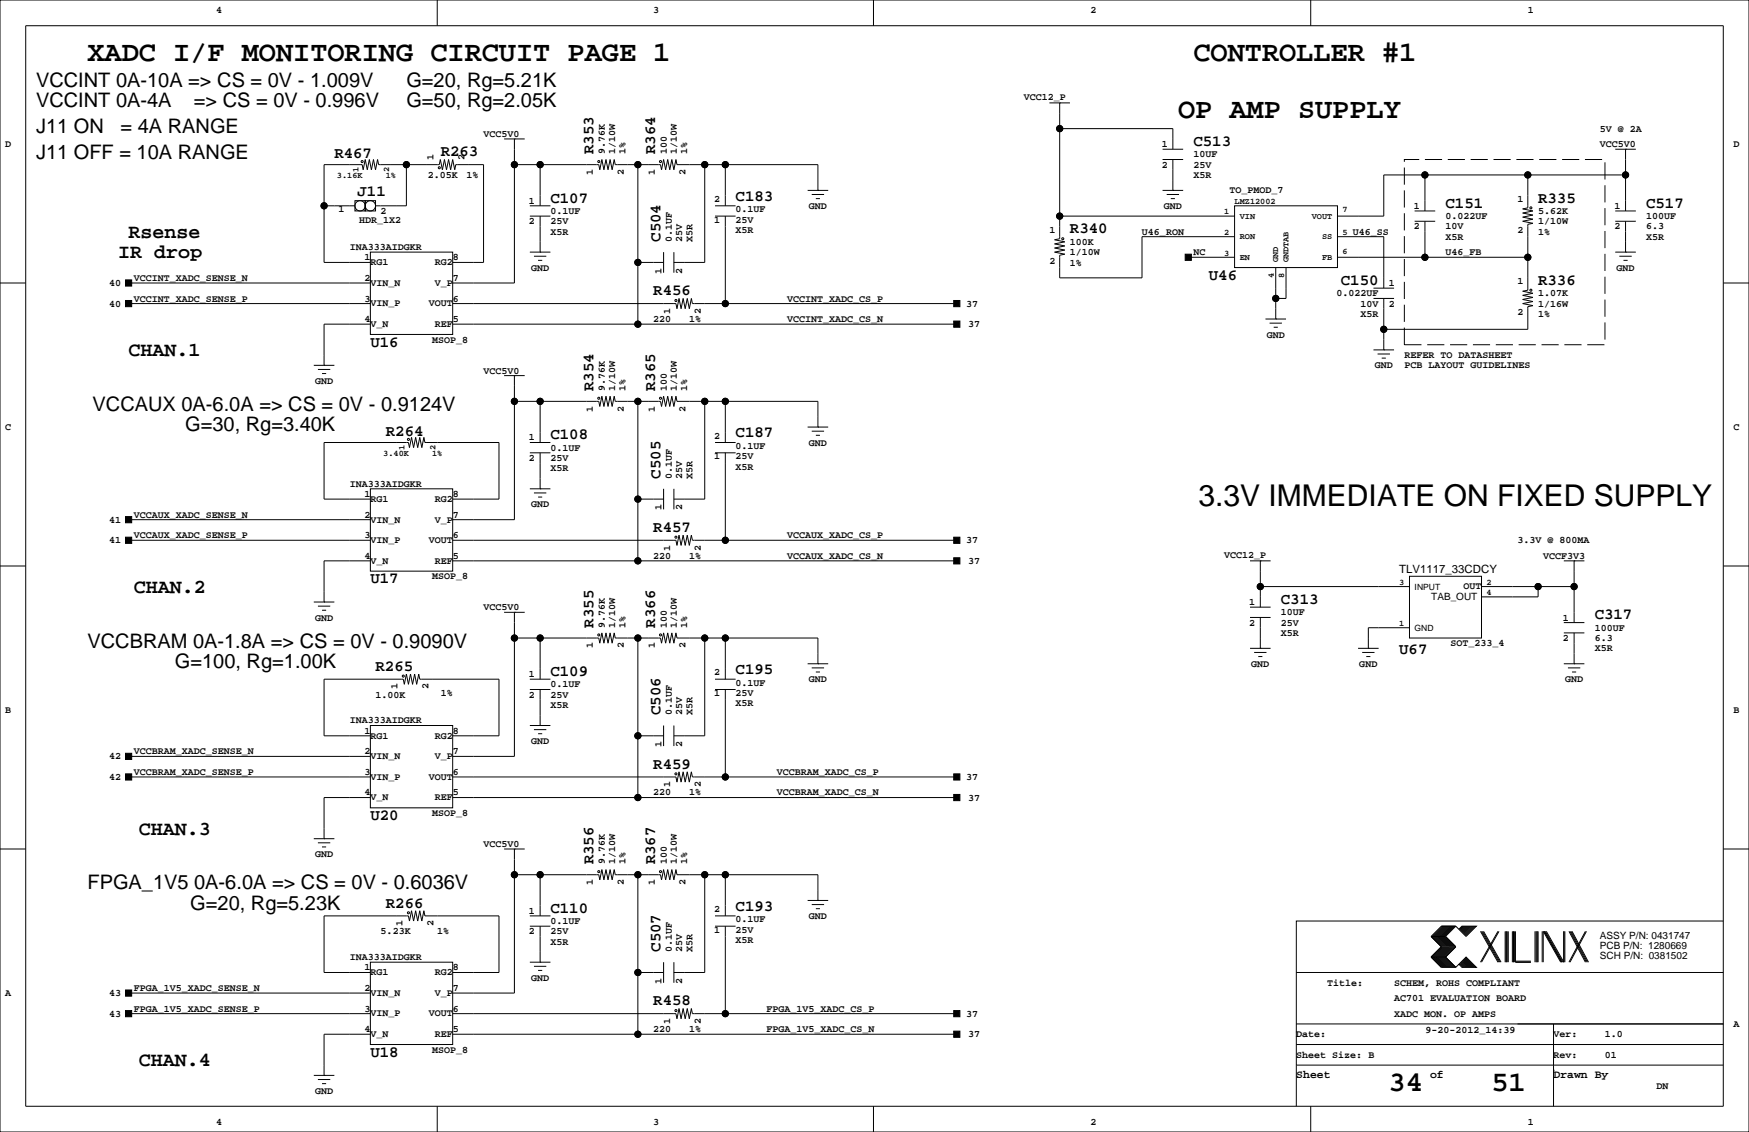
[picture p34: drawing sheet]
<svg xmlns="http://www.w3.org/2000/svg" width="432mm" height="279mm" viewBox="0 0 432 279" stroke-linecap="round" stroke-linejoin="round" font-family="sans-serif">
<defs><g id="words">
<text font-size="7.4" x="295.9" y="124.8">3.3V IMMEDIATE ON FIXED SUPPLY</text>
<g font-size="7.1">
<text x="21.6" y="15.1">XADC I/F MONITORING CIRCUIT PAGE 1</text>
<text x="294.6" y="15.1">CONTROLLER #1</text>
<text x="290.8" y="29">OP AMP SUPPLY</text>
<text x="342.8" y="269.3">34</text>
<text x="368.2" y="269.3">51</text>
</g>
<g font-size="4.9">
<text x="8.9" y="21.4">VCCINT 0A-10A =&gt; CS = 0V - 1.009V</text>
<text x="100.3" y="21.4">G=20, Rg=5.21K</text>
<text x="8.9" y="26.5">VCCINT 0A-4A</text>
<text x="47.9" y="26.5">=&gt; CS = 0V - 0.996V</text>
<text x="100.3" y="26.5">G=50, Rg=2.05K</text>
<text x="8.9" y="32.8">J11 ON</text>
<text x="29.8" y="32.8">= 4A RANGE</text>
<text x="8.9" y="39.2">J11 OFF = 10A RANGE</text>
<text x="31.7" y="58.7">Rsense</text>
<text x="29.2" y="63.8">IR drop</text>
<text x="31.7" y="87.9">CHAN.1</text>
<text x="22.9" y="101.4">VCCAUX 0A-6.0A =&gt; CS = 0V - 0.9124V</text>
<text x="45.7" y="106.5">G=30, Rg=3.40K</text>
<text x="33" y="146.3">CHAN.2</text>
<text x="21.6" y="159.8">VCCBRAM 0A-1.8A =&gt; CS = 0V - 0.9090V</text>
<text x="43.2" y="164.9">G=100, Rg=1.00K</text>
<text x="34.3" y="206">CHAN.3</text>
<text x="21.6" y="219.5">FPGA_1V5 0A-6.0A =&gt; CS = 0V - 0.6036V</text>
<text x="47" y="224.6">G=20, Rg=5.23K</text>
<text x="34.3" y="263.2">CHAN.4</text>
</g>
<g font-size="3.9">
<text x="82.5" y="38.9">R467</text>
<text x="108.8" y="38.6">R263</text>
<text x="146.5" y="38.1" transform="rotate(-90 146.5 38.1)">R353</text>
<text x="161.8" y="38.1" transform="rotate(-90 161.8 38.1)">R364</text>
<text x="294.6" y="36">C513</text>
<text x="88.3" y="48.3">J11</text>
<text x="135.9" y="50">C107</text>
<text x="181.6" y="49.5">C183</text>
<text x="356.9" y="51.3">C151</text>
<text x="379.7" y="50">R335</text>
<text x="406.4" y="51.3">C517</text>
<text x="163" y="59.7" transform="rotate(-90 163 59.7)">C504</text>
<text x="264.2" y="57.6">R340</text>
<text x="298.5" y="69.1">U46</text>
<text x="331" y="70.3">C150</text>
<text x="379.7" y="70.3">R336</text>
<text x="161.3" y="72.9">R456</text>
<text x="91.4" y="85.6">U16</text>
<text x="146.5" y="96.5" transform="rotate(-90 146.5 96.5)">R354</text>
<text x="161.8" y="96.5" transform="rotate(-90 161.8 96.5)">R365</text>
<text x="95.2" y="107.5">R264</text>
<text x="181.6" y="107.9">C187</text>
<text x="135.9" y="108.4">C108</text>
<text x="163" y="118.1" transform="rotate(-90 163 118.1)">C505</text>
<text x="161.3" y="131.3">R457</text>
<text x="91.4" y="144">U17</text>
<text x="316.2" y="149.1">C313</text>
<text x="146.5" y="154.9" transform="rotate(-90 146.5 154.9)">R355</text>
<text x="161.8" y="154.9" transform="rotate(-90 161.8 154.9)">R366</text>
<text x="393.7" y="152.9">C317</text>
<text x="345.4" y="161.5">U67</text>
<text x="92.7" y="165.6">R265</text>
<text x="135.9" y="166.8">C109</text>
<text x="181.6" y="166.4">C195</text>
<text x="163" y="176.5" transform="rotate(-90 163 176.5)">C506</text>
<text x="161.3" y="189.7">R459</text>
<text x="91.4" y="202.4">U20</text>
<text x="146.5" y="213.4" transform="rotate(-90 146.5 213.4)">R356</text>
<text x="161.8" y="213.4" transform="rotate(-90 161.8 213.4)">R367</text>
<text x="95.2" y="224">R266</text>
<text x="135.9" y="225.3">C110</text>
<text x="181.6" y="224.8">C193</text>
<text x="163" y="234.9" transform="rotate(-90 163 234.9)">C507</text>
<text x="161.3" y="248.1">R458</text>
<text x="91.4" y="260.8">U18</text>
</g>
<g font-size="2.8">
<text x="345.4" y="141.4">TLV1117_33CDCY</text>
<text x="320" y="266.1">Sheet</text>
<text x="353.1" y="266.1">of</text>
<text x="383.5" y="266.1">Drawn By</text>
</g>
<g font-size="2.5">
<text x="53.3" y="3.3">4</text>
<text x="161.3" y="3.3">3</text>
<text x="269.2" y="3.3">2</text>
<text x="377.2" y="3.3">1</text>
<text x="252.7" y="24.6">VCC12_P</text>
<text x="119.4" y="33.8">VCC5V0</text>
<text x="395" y="32.5">5V @ 2A</text>
<text x="1.3" y="36.3">D</text>
<text x="107" y="39.6" transform="rotate(-90 107 39.6)">1</text>
<text x="114.6" y="39.6" transform="rotate(-90 114.6 39.6)">2</text>
<text x="149.4" y="38.1" transform="rotate(-90 149.4 38.1)">9.76K</text>
<text x="151.9" y="38.1" transform="rotate(-90 151.9 38.1)">1/10W</text>
<text x="154.4" y="38.1" transform="rotate(-90 154.4 38.1)">1%</text>
<text x="164.6" y="38.1" transform="rotate(-90 164.6 38.1)">100</text>
<text x="167.1" y="38.1" transform="rotate(-90 167.1 38.1)">1/10W</text>
<text x="169.7" y="38.1" transform="rotate(-90 169.7 38.1)">1%</text>
<text x="286.8" y="36.3">1</text>
<text x="286.8" y="41.4">2</text>
<text x="294.6" y="38.9">10UF</text>
<text x="294.6" y="41.4">25V</text>
<text x="395" y="36.3">VCC5V0</text>
<text x="428" y="36.3">D</text>
<text x="105.6" y="43.9">2.05K</text>
<text x="115.1" y="43.9">1%</text>
<text x="146.4" y="43.2" transform="rotate(-90 146.4 43.2)">1</text>
<text x="154" y="43.2" transform="rotate(-90 154 43.2)">2</text>
<text x="161.6" y="43.2" transform="rotate(-90 161.6 43.2)">1</text>
<text x="169.3" y="43.2" transform="rotate(-90 169.3 43.2)">2</text>
<text x="294.6" y="43.9">X5R</text>
<text x="303.5" y="47.8">TO_PMOD_7</text>
<text x="83.6" y="52.4">1</text>
<text x="94" y="52.8">2</text>
<text x="130.6" y="50.3">1</text>
<text x="135.9" y="52.8">0.1UF</text>
<text x="176.3" y="49.9">2</text>
<text x="181.6" y="52.4">0.1UF</text>
<text x="199.7" y="51.6">GND</text>
<text x="287.3" y="51.6">GND</text>
<text x="349" y="51.6">1</text>
<text x="374.6" y="49.9">1</text>
<text x="379.7" y="52.8">5.62K</text>
<text x="398.6" y="51.6">1</text>
<text x="88.7" y="55">HDR_1X2</text>
<text x="130.6" y="55.4">2</text>
<text x="135.9" y="55.4">25V</text>
<text x="135.9" y="57.9">X5R</text>
<text x="165.9" y="59.7" transform="rotate(-90 165.9 59.7)">0.1UF</text>
<text x="168.4" y="59.7" transform="rotate(-90 168.4 59.7)">25V</text>
<text x="170.9" y="59.7" transform="rotate(-90 170.9 59.7)">X5R</text>
<text x="176.3" y="55">1</text>
<text x="181.6" y="55">25V</text>
<text x="181.6" y="57.5">X5R</text>
<text x="259.1" y="57.5">1</text>
<text x="281.9" y="57.9">U46_RON</text>
<text x="334" y="57.9">U46_SS</text>
<text x="349" y="56.6">2</text>
<text x="356.9" y="59.2">X5R</text>
<text x="356.9" y="56.6">10V</text>
<text x="356.9" y="54.1">0.022UF</text>
<text x="374.6" y="57.5">2</text>
<text x="379.7" y="55.4">1/10W</text>
<text x="379.7" y="57.9">1%</text>
<text x="398.6" y="56.6">2</text>
<text x="406.4" y="54.1">100UF</text>
<text x="406.4" y="56.6">6.3</text>
<text x="406.4" y="59.2">X5R</text>
<text x="86.4" y="61.7">INA333AIDGKR</text>
<text x="90" y="64.3">1</text>
<text x="91.4" y="65.5">RG1</text>
<text x="107.3" y="65.5">RG2</text>
<text x="111.8" y="64.3">8</text>
<text x="259.1" y="65.1">2</text>
<text x="264.2" y="60.5">100K</text>
<text x="264.2" y="63">1/10W</text>
<text x="264.2" y="65.5">1%</text>
<text x="294.6" y="63">NC</text>
<text x="356.9" y="63">U46_FB</text>
<text x="27" y="70.6">40</text>
<text x="33" y="69.3">VCCINT_XADC_SENSE_N</text>
<text x="90" y="69.3">2</text>
<text x="91.4" y="70.5">VIN_N</text>
<text x="107.3" y="70.5">V_P</text>
<text x="111.8" y="69.3">7</text>
<text x="131.1" y="66.8">GND</text>
<text x="163.3" y="67.5" transform="rotate(-90 163.3 67.5)">1</text>
<text x="168.4" y="67.5" transform="rotate(-90 168.4 67.5)">2</text>
<text x="342.9" y="70.6">1</text>
<text x="374.6" y="70.2">1</text>
<text x="399.1" y="66.8">GND</text>
<text x="27" y="75.7">40</text>
<text x="33" y="74.4">VCCINT_XADC_SENSE_P</text>
<text x="90" y="74.4">3</text>
<text x="91.4" y="75.6">VIN_P</text>
<text x="105.8" y="75.6">VOUT</text>
<text x="111.8" y="74.4">6</text>
<text x="165.4" y="77.5" transform="rotate(-90 165.4 77.5)">1</text>
<text x="173.1" y="77.5" transform="rotate(-90 173.1 77.5)">2</text>
<text x="194.3" y="74.4">VCCINT_XADC_CS_P</text>
<text x="238.5" y="75.7">37</text>
<text x="330" y="73.2">0.022UF</text>
<text x="335.9" y="75.7">10V</text>
<text x="342.9" y="75.7">2</text>
<text x="374.6" y="77.8">2</text>
<text x="379.7" y="73.2">1.07K</text>
<text x="379.7" y="75.7">1/16W</text>
<text x="90" y="79.5">4</text>
<text x="91.4" y="80.7">V_N</text>
<text x="107.3" y="80.7">REF</text>
<text x="111.8" y="79.5">5</text>
<text x="161.3" y="79.5">220</text>
<text x="170.2" y="79.5">1%</text>
<text x="194.3" y="79.5">VCCINT_XADC_CS_N</text>
<text x="239.1" y="80.8">37</text>
<text x="312.7" y="83.3">GND</text>
<text x="335.9" y="78.2">X5R</text>
<text x="379.7" y="78.2">1%</text>
<text x="106.7" y="84.6">MSOP_8</text>
<text x="346.7" y="88.4">REFER TO DATASHEET</text>
<text x="77.8" y="94.7">GND</text>
<text x="119.4" y="92.2">VCC5V0</text>
<text x="339.4" y="90.9">GND</text>
<text x="346.7" y="90.9">PCB LAYOUT GUIDELINES</text>
<text x="146.4" y="101.6" transform="rotate(-90 146.4 101.6)">1</text>
<text x="149.4" y="96.5" transform="rotate(-90 149.4 96.5)">9.76K</text>
<text x="151.9" y="96.5" transform="rotate(-90 151.9 96.5)">1/10W</text>
<text x="154" y="101.6" transform="rotate(-90 154 101.6)">2</text>
<text x="154.4" y="96.5" transform="rotate(-90 154.4 96.5)">1%</text>
<text x="161.6" y="101.6" transform="rotate(-90 161.6 101.6)">1</text>
<text x="164.6" y="96.5" transform="rotate(-90 164.6 96.5)">100</text>
<text x="167.1" y="96.5" transform="rotate(-90 167.1 96.5)">1/10W</text>
<text x="169.3" y="101.6" transform="rotate(-90 169.3 101.6)">2</text>
<text x="169.7" y="96.5" transform="rotate(-90 169.7 96.5)">1%</text>
<text x="1.3" y="106.2">C</text>
<text x="428" y="106.2">C</text>
<text x="130.6" y="108.7">1</text>
<text x="130.6" y="113.8">2</text>
<text x="135.9" y="111.3">0.1UF</text>
<text x="135.9" y="113.8">25V</text>
<text x="176.3" y="113.4">1</text>
<text x="176.3" y="108.3">2</text>
<text x="181.6" y="110.8">0.1UF</text>
<text x="181.6" y="113.4">25V</text>
<text x="199.7" y="110">GND</text>
<text x="135.9" y="116.3">X5R</text>
<text x="165.9" y="118.1" transform="rotate(-90 165.9 118.1)">0.1UF</text>
<text x="168.4" y="118.1" transform="rotate(-90 168.4 118.1)">25V</text>
<text x="170.9" y="118.1" transform="rotate(-90 170.9 118.1)">X5R</text>
<text x="181.6" y="115.9">X5R</text>
<text x="86.4" y="120.1">INA333AIDGKR</text>
<text x="90" y="122.7">1</text>
<text x="91.4" y="123.9">RG1</text>
<text x="107.3" y="123.9">RG2</text>
<text x="111.8" y="122.7">8</text>
<text x="131.1" y="125.2">GND</text>
<text x="163.3" y="125.9" transform="rotate(-90 163.3 125.9)">1</text>
<text x="168.4" y="125.9" transform="rotate(-90 168.4 125.9)">2</text>
<text x="27" y="129">41</text>
<text x="33" y="127.8">VCCAUX_XADC_SENSE_N</text>
<text x="90" y="127.8">2</text>
<text x="91.4" y="129">VIN_N</text>
<text x="107.3" y="129">V_P</text>
<text x="111.8" y="127.8">7</text>
<text x="27" y="134.1">41</text>
<text x="33" y="132.8">VCCAUX_XADC_SENSE_P</text>
<text x="90" y="132.8">3</text>
<text x="90" y="137.9">4</text>
<text x="91.4" y="134">VIN_P</text>
<text x="105.8" y="134">VOUT</text>
<text x="111.8" y="132.8">6</text>
<text x="111.8" y="137.9">5</text>
<text x="161.3" y="137.9">220</text>
<text x="165.4" y="135.9" transform="rotate(-90 165.4 135.9)">1</text>
<text x="170.2" y="137.9">1%</text>
<text x="173.1" y="135.9" transform="rotate(-90 173.1 135.9)">2</text>
<text x="194.3" y="132.8">VCCAUX_XADC_CS_P</text>
<text x="194.3" y="137.9">VCCAUX_XADC_CS_N</text>
<text x="238.5" y="134.1">37</text>
<text x="302.3" y="137.7">VCC12_P</text>
<text x="374.6" y="134.1">3.3V @ 800MA</text>
<text x="381" y="137.9">VCCF3V3</text>
<text x="91.4" y="139.1">V_N</text>
<text x="106.7" y="143">MSOP_8</text>
<text x="107.3" y="139.1">REF</text>
<text x="239.1" y="139.2">37</text>
<text x="308.4" y="149.4">1</text>
<text x="353.4" y="148.2">TAB_OUT</text>
<text x="361.3" y="145.5">OUT</text>
<text x="77.8" y="153.2">GND</text>
<text x="119.4" y="150.6">VCC5V0</text>
<text x="149.4" y="154.9" transform="rotate(-90 149.4 154.9)">9.76K</text>
<text x="151.9" y="154.9" transform="rotate(-90 151.9 154.9)">1/10W</text>
<text x="154.4" y="154.9" transform="rotate(-90 154.4 154.9)">1%</text>
<text x="164.6" y="154.9" transform="rotate(-90 164.6 154.9)">100</text>
<text x="167.1" y="154.9" transform="rotate(-90 167.1 154.9)">1/10W</text>
<text x="169.7" y="154.9" transform="rotate(-90 169.7 154.9)">1%</text>
<text x="308.4" y="154.4">2</text>
<text x="316.2" y="151.9">10UF</text>
<text x="316.2" y="154.4">25V</text>
<text x="385.9" y="153.2">1</text>
<text x="393.7" y="155.7">100UF</text>
<text x="146.4" y="160" transform="rotate(-90 146.4 160)">1</text>
<text x="154" y="160" transform="rotate(-90 154 160)">2</text>
<text x="161.6" y="160" transform="rotate(-90 161.6 160)">1</text>
<text x="169.3" y="160" transform="rotate(-90 169.3 160)">2</text>
<text x="316.2" y="157">X5R</text>
<text x="358.1" y="159.5">SOT_233_4</text>
<text x="385.9" y="158.2">2</text>
<text x="393.7" y="158.2">6.3</text>
<text x="393.7" y="160.8">X5R</text>
<text x="130.6" y="167.1">1</text>
<text x="176.3" y="166.7">2</text>
<text x="308.9" y="164.6">GND</text>
<text x="335.6" y="164.6">GND</text>
<text x="92.7" y="172.2">1.00K</text>
<text x="98.1" y="170.2" transform="rotate(-90 98.1 170.2)">1</text>
<text x="105.8" y="170.2" transform="rotate(-90 105.8 170.2)">2</text>
<text x="108.8" y="171.8">1%</text>
<text x="130.6" y="172.2">2</text>
<text x="135.9" y="169.7">0.1UF</text>
<text x="135.9" y="172.2">25V</text>
<text x="176.3" y="171.8">1</text>
<text x="181.6" y="169.3">0.1UF</text>
<text x="181.6" y="171.8">25V</text>
<text x="199.7" y="168.4">GND</text>
<text x="386.4" y="168.4">GND</text>
<text x="1.3" y="176">B</text>
<text x="86.4" y="178.6">INA333AIDGKR</text>
<text x="135.9" y="174.8">X5R</text>
<text x="165.9" y="176.5" transform="rotate(-90 165.9 176.5)">0.1UF</text>
<text x="168.4" y="176.5" transform="rotate(-90 168.4 176.5)">25V</text>
<text x="170.9" y="176.5" transform="rotate(-90 170.9 176.5)">X5R</text>
<text x="181.6" y="174.3">X5R</text>
<text x="428" y="176">B</text>
<text x="90" y="181.1">1</text>
<text x="91.4" y="182.3">RG1</text>
<text x="107.3" y="182.3">RG2</text>
<text x="111.8" y="181.1">8</text>
<text x="131.1" y="183.6">GND</text>
<text x="163.3" y="184.4" transform="rotate(-90 163.3 184.4)">1</text>
<text x="168.4" y="184.4" transform="rotate(-90 168.4 184.4)">2</text>
<text x="27" y="187.5">42</text>
<text x="33" y="186.2">VCCBRAM_XADC_SENSE_N</text>
<text x="33" y="191.3">VCCBRAM_XADC_SENSE_P</text>
<text x="90" y="186.2">2</text>
<text x="90" y="191.3">3</text>
<text x="91.4" y="187.4">VIN_N</text>
<text x="107.3" y="187.4">V_P</text>
<text x="111.8" y="186.2">7</text>
<text x="111.8" y="191.3">6</text>
<text x="191.8" y="191.3">VCCBRAM_XADC_CS_P</text>
<text x="27" y="192.5">42</text>
<text x="90" y="196.3">4</text>
<text x="91.4" y="192.5">VIN_P</text>
<text x="91.4" y="197.5">V_N</text>
<text x="105.8" y="192.5">VOUT</text>
<text x="107.3" y="197.5">REF</text>
<text x="111.8" y="196.3">5</text>
<text x="161.3" y="196.3">220</text>
<text x="165.4" y="194.3" transform="rotate(-90 165.4 194.3)">1</text>
<text x="170.2" y="196.3">1%</text>
<text x="173.1" y="194.3" transform="rotate(-90 173.1 194.3)">2</text>
<text x="191.8" y="196.3">VCCBRAM_XADC_CS_N</text>
<text x="238.5" y="192.5">37</text>
<text x="239.1" y="197.6">37</text>
<text x="106.7" y="201.4">MSOP_8</text>
<text x="119.4" y="209">VCC5V0</text>
<text x="77.8" y="211.6">GND</text>
<text x="149.4" y="213.4" transform="rotate(-90 149.4 213.4)">9.76K</text>
<text x="151.9" y="213.4" transform="rotate(-90 151.9 213.4)">1/10W</text>
<text x="154.4" y="213.4" transform="rotate(-90 154.4 213.4)">1%</text>
<text x="164.6" y="213.4" transform="rotate(-90 164.6 213.4)">100</text>
<text x="167.1" y="213.4" transform="rotate(-90 167.1 213.4)">1/10W</text>
<text x="169.7" y="213.4" transform="rotate(-90 169.7 213.4)">1%</text>
<text x="146.4" y="218.4" transform="rotate(-90 146.4 218.4)">1</text>
<text x="154" y="218.4" transform="rotate(-90 154 218.4)">2</text>
<text x="161.6" y="218.4" transform="rotate(-90 161.6 218.4)">1</text>
<text x="169.3" y="218.4" transform="rotate(-90 169.3 218.4)">2</text>
<text x="130.6" y="225.6">1</text>
<text x="176.3" y="225.1">2</text>
<text x="181.6" y="227.7">0.1UF</text>
<text x="199.7" y="226.8">GND</text>
<text x="94" y="230.6">5.23K</text>
<text x="99.4" y="228.6" transform="rotate(-90 99.4 228.6)">1</text>
<text x="107" y="228.6" transform="rotate(-90 107 228.6)">2</text>
<text x="107.9" y="230.6">1%</text>
<text x="130.6" y="230.6">2</text>
<text x="135.9" y="228.1">0.1UF</text>
<text x="135.9" y="230.6">25V</text>
<text x="135.9" y="233.2">X5R</text>
<text x="176.3" y="230.2">1</text>
<text x="181.6" y="230.2">25V</text>
<text x="181.6" y="232.8">X5R</text>
<text x="395" y="231.7">ASSY P/N: 0431747</text>
<text x="86.4" y="237">INA333AIDGKR</text>
<text x="90" y="239.5">1</text>
<text x="111.8" y="239.5">8</text>
<text x="165.9" y="234.9" transform="rotate(-90 165.9 234.9)">0.1UF</text>
<text x="168.4" y="234.9" transform="rotate(-90 168.4 234.9)">25V</text>
<text x="170.9" y="234.9" transform="rotate(-90 170.9 234.9)">X5R</text>
<text x="395" y="236.8">SCH P/N: 0381502</text>
<text x="395" y="234.2">PCB P/N: 1280669</text>
<text x="1.3" y="245.9">A</text>
<text x="27" y="245.9">43</text>
<text x="33" y="244.6">FPGA_1V5_XADC_SENSE_N</text>
<text x="90" y="244.6">2</text>
<text x="91.4" y="240.7">RG1</text>
<text x="91.4" y="245.8">VIN_N</text>
<text x="107.3" y="240.7">RG2</text>
<text x="107.3" y="245.8">V_P</text>
<text x="111.8" y="244.6">7</text>
<text x="131.1" y="242.1">GND</text>
<text x="163.3" y="242.8" transform="rotate(-90 163.3 242.8)">1</text>
<text x="168.4" y="242.8" transform="rotate(-90 168.4 242.8)">2</text>
<text x="327.7" y="243.3">Title:</text>
<text x="344.2" y="243.3">SCHEM, ROHS COMPLIANT</text>
<text x="27" y="251">43</text>
<text x="33" y="249.7">FPGA_1V5_XADC_SENSE_P</text>
<text x="90" y="249.7">3</text>
<text x="91.4" y="250.9">VIN_P</text>
<text x="105.8" y="250.9">VOUT</text>
<text x="111.8" y="249.7">6</text>
<text x="189.2" y="249.7">FPGA_1V5_XADC_CS_P</text>
<text x="238.5" y="251">37</text>
<text x="344.2" y="247.1">AC701 EVALUATION BOARD</text>
<text x="344.2" y="251">XADC MON. OP AMPS</text>
<text x="90" y="254.8">4</text>
<text x="91.4" y="256">V_N</text>
<text x="107.3" y="256">REF</text>
<text x="111.8" y="254.8">5</text>
<text x="161.3" y="254.8">220</text>
<text x="165.4" y="252.7" transform="rotate(-90 165.4 252.7)">1</text>
<text x="170.2" y="254.8">1%</text>
<text x="173.1" y="252.7" transform="rotate(-90 173.1 252.7)">2</text>
<text x="189.2" y="254.8">FPGA_1V5_XADC_CS_N</text>
<text x="239.1" y="256">37</text>
<text x="320" y="256">Date:</text>
<text x="351.9" y="255">9-20-2012_14:39</text>
<text x="383.5" y="256">Ver:</text>
<text x="396.2" y="256">1.0</text>
<text x="428" y="253.5">A</text>
<text x="106.7" y="259.8">MSOP_8</text>
<text x="320" y="261.1">Sheet Size: B</text>
<text x="383.5" y="261.1">Rev:</text>
<text x="396.2" y="261.1">01</text>
<text x="408.9" y="268.7">DN</text>
<text x="77.8" y="270">GND</text>
<text x="53.3" y="277.6">4</text>
<text x="161.3" y="277.6">3</text>
<text x="269.2" y="277.6">2</text>
<text x="377.2" y="277.6">1</text>
</g>
<g font-size="2.1">
<text x="83.2" y="44">3.16K</text>
<text x="88.5" y="42.4" transform="rotate(-90 88.5 42.4)">1</text>
<text x="95.2" y="44">1%</text>
<text x="96.1" y="42.4" transform="rotate(-90 96.1 42.4)">2</text>
<text x="302.3" y="52.9">1</text>
<text x="304.8" y="50.4">LMZ12002</text>
<text x="306.1" y="53.9">VIN</text>
<text x="323.8" y="53.9">VOUT</text>
<text x="331.5" y="52.4">7</text>
<text x="302.3" y="58">2</text>
<text x="306.1" y="59">RON</text>
<text x="326.4" y="59">SS</text>
<text x="331.5" y="58">5</text>
<text x="302.3" y="63.1">3</text>
<text x="306.1" y="64.1">EN</text>
<text x="315.6" y="64.8" transform="rotate(-90 315.6 64.8)">GND</text>
<text x="318.1" y="64.8" transform="rotate(-90 318.1 64.8)">GNDTAB</text>
<text x="326.4" y="64.1">FB</text>
<text x="331.5" y="62.6">6</text>
<text x="314.5" y="68.6" transform="rotate(-90 314.5 68.6)">4</text>
<text x="317.1" y="68.6" transform="rotate(-90 317.1 68.6)">8</text>
<text x="94.6" y="112.6">3.40K</text>
<text x="99.9" y="111" transform="rotate(-90 99.9 111)">1</text>
<text x="106.7" y="112.6">1%</text>
<text x="107.5" y="111" transform="rotate(-90 107.5 111)">2</text>
<text x="345.4" y="144.3">3</text>
<text x="349.3" y="145.5">INPUT</text>
<text x="367" y="144.3">2</text>
<text x="367" y="146.9">4</text>
<text x="345.4" y="154.5">1</text>
<text x="349.3" y="155.7">GND</text>
</g>
</g></defs>
<g fill="none" stroke="#000" stroke-width=".25">
<path d="M0 0h431.8v279.4h-431.8zM6.3 6.4h419.1v266.6h-419.1zM107.9 0v6.4M215.6 0v6.4M323.6 0v6.4M124.5 34.3h5M127 34.3h.1M127 34.3v35.5h-15.2M259.1 25.4h5.1M261.6 25.4h.1M261.6 31.8h28v5M261.6 25.4v33.5l-1.3 .3 2.6 .5-2.6 .5 2.6 .5-2.6 .5 2.6 .5-2.6 .5 2.6 .5-1.3 .3v5.6h20.3v-10.2h22.9"/>
<path d="M287 36.8h5.1M287 39.4h5.1M289.6 39.4v7.6M398.8 36.8h5.1M401.3 36.8h.1M401.3 36.8v15.3M80 50.8h7.6M87.6 49.5h2.6v2.6h-2.6zM90.2 49.5h2.5v2.6h-2.5zM100.3 40.6v10.2h-7.6M127 40.6h20.8l.3 1.3 .5-2.5 .5 2.5 .5-2.5 .5 2.5 .5-2.5 .5 2.5 .5-2.5 .3 1.2h11.2l.2 1.3 .5-2.5 .5 2.5 .5-2.5 .6 2.5 .5-2.5 .5 2.5 .5-2.5 .2 1.2h34.8v6.4M130.8 50.8h5.1"/>
<path d="M130.8 53.3h5.1M133.3 40.6v10.2M133.3 53.3v8.9M157.5 40.6v39.4M174 40.6v24.2h-7.6M176.5 50.8h5.1M176.5 53.3h5.1M179.1 40.6v10.2M179.1 53.3v21.6M199.4 47h5.1M200.4 48h3.1M201.4 49h1"/>
<path d="M201.9 47h.1M261.6 53.3h43.2M287 47h5.1M288 48h3.1M289.1 49h1M289.6 47h.1M304.8 50.8h25.4v15.2h-25.4zM330.2 58.4h11.4v12.7M349.2 54.6h5.1M349.2 52.1h5.1M351.8 43.2v8.9M351.8 54.6v8.9"/>
<path d="M377.2 43.2v8.1l-1.3 .3 2.6 .5-2.6 .5 2.6 .5-2.6 .5 2.6 .5-2.6 .5 2.6 .5-1.3 .3v16.2l-1.3 .3 2.6 .5-2.6 .5 2.6 .5-2.6 .5 2.6 .5-2.6 .5 2.6 .5-1.3 .3v5.6h-35.6M398.8 54.6h5.1M398.8 52.1h5.1M401.3 43.2h-59.7v10.1h-11.4M401.3 54.6v7.6M0 69.8h6.3M31.7 69.8h59.7M31.7 74.9h59.7M91.4 62.2h20.4v20.3h-20.4zM91.4 64.8h-11.4v-24.2h9.4l.3 1.3 .5-2.5 .5 2.5 .5-2.5 .5 2.5 .5-2.5 .5 2.5 .5-2.5 .3 1.2h15l.2-1.2 .5 2.5 .5-2.5 .5 2.5 .5-2.5 .6 2.5 .5-2.5 .5 2.5 .2-1.3h6.9v24.2h-7.6M111.8 74.9h55.1l.2 1.3 .5-2.5 .5 2.5 .6-2.5 .5 2.5 .5-2.5 .5 2.5 .5-2.5 .2 1.2h65.3M130.8 62.2h5.1"/>
<path d="M131.8 63.2h3.1M132.8 64.3h1.1M133.3 62.2h.1M157.5 64.8h6.3M163.8 62.2v5.1M166.4 62.2v5.1M293.4 63.5h11.4M312.4 78.7h5.1M313.4 79.8h3.1M315 78.7h.1M315 66v12.7M317.5 66v7.7h-2.5"/>
<path d="M330.2 63.5h47M339.1 73.7h5.1M339.1 71.1h5.1M341.6 73.7v12.7M398.8 62.2h5.1M399.8 63.2h3M400.8 64.3h1M401.3 62.2h.1M425.4 69.8h6.4M77.5 90.2h5M78.5 91.2h3M79.5 92.2h1"/>
<path d="M80 90.2h.1M91.4 80h-11.4v10.2M111.8 80h124.4M124.5 92.7h5M127 92.7h.1M127 99.1h20.8l.3 1.2 .5-2.5 .5 2.5 .5-2.5 .5 2.5 .5-2.5 .5 2.5 .5-2.5 .3 1.3h11.2l.2 1.2 .5-2.5 .5 2.5 .5-2.5 .6 2.5 .5-2.5 .5 2.5 .5-2.5 .2 1.3h34.8v6.3M127 92.7v35.6h-15.2M133.3 99.1v10.1M157.5 99.1v39.3M174 99.1v24.1h-7.6M179.1 99.1v10.1M314.5 80.8h1"/>
<path d="M339.1 86.4h5.1M340.1 87.4h3.1M341.1 88.4h1M341.6 86.4h.1M130.8 111.8h5.1M130.8 109.2h5.1M133.3 111.8v8.9M176.5 111.8h5.1M176.5 109.2h5.1M179.1 111.8v21.5M199.4 105.4h5.1M200.4 106.4h3.1"/>
<path d="M201.4 107.4h1M201.9 105.4h.1M0 139.7h6.3M31.7 128.3h59.7M31.7 133.3h59.7M91.4 120.7h20.4v20.3h-20.4zM91.4 138.4h-11.4v10.2M91.4 123.2h-11.4v-14h20.8l.3 1.3 .5-2.6 .5 2.6 .5-2.6 .5 2.6 .5-2.6 .5 2.6 .5-2.6 .3 1.3h18.3v14h-11.4M111.8 138.4h124.4M111.8 133.3h55.1l.2 1.3 .5-2.5 .5 2.5 .6-2.5 .5 2.5 .5-2.5 .5 2.5 .5-2.5 .2 1.2h65.3M130.8 120.7h5.1M131.8 121.7h3.1"/>
<path d="M132.8 122.7h1.1M133.3 120.7h.1M157.5 123.2h6.3M163.8 120.7v5M166.4 120.7v5M308.6 138.4h5.1M311.1 138.4h.1M311.1 138.4v11.5M386.1 138.4h5.1M388.6 138.4h.1M388.6 138.4v15.3M425.4 139.7h6.4"/>
<path d="M77.5 148.6h5M78.5 149.6h3M79.5 150.6h1M80 148.6h.1M124.5 151.1h5M127 151.1h.1M127 157.5h20.8l.3 1.3 .5-2.6 .5 2.6 .5-2.6 .5 2.6 .5-2.6 .5 2.6 .5-2.6 .3 1.3h11.2l.2 1.3 .5-2.6 .5 2.6 .5-2.6 .6 2.6 .5-2.6 .5 2.6 .5-2.6 .2 1.3h34.8v6.3M127 151.1v35.6h-15.2M133.3 157.5v10.1M157.5 157.5v39.3M174 157.5v24.1h-7.6M179.1 157.5v10.1"/>
<path d="M308.6 152.4h5.1M308.6 149.9h5.1M311.1 152.4v7.6M311.1 144.8h36.9M348 142.2h17.8v15.3h-17.8zM348 154.9h-10.2v5.1M365.8 144.8h22.8M379.7 144.8v2.5h-13.9M386.1 156.2h5.1M386.1 153.7h5.1M388.6 156.2v7.6M91.4 179.1h20.4v20.3h-20.4z"/>
<path d="M130.8 179.1h5.1M130.8 170.2h5.1M130.8 167.6h5.1M133.3 179.1h.1M133.3 170.2v8.9M163.8 179.1v5M166.4 179.1v5M176.5 170.2h5.1M176.5 167.6h5.1M179.1 170.2v21.6M199.4 163.8h5.1M200.4 164.8h3.1"/>
<path d="M201.4 165.9h1M201.9 163.8h.1M308.6 160h5.1M309.6 161h3.1M310.6 162.1h1.1M311.1 160h.1M335.3 160h5.1M336.3 161h3M337.3 162.1h1M337.8 160h.1M386.1 163.8h5.1M387.1 164.8h3"/>
<path d="M388.1 165.9h1M388.6 163.8h.1M31.7 186.7h59.7M31.7 191.8h59.7M91.4 181.6h-11.4v-14h19.6l.2 1.3 .5-2.5 .5 2.5 .5-2.5 .6 2.5 .5-2.5 .5 2.5 .5-2.5 .2 1.2h19.6v14h-11.4M91.4 196.8h-11.4v10.2M111.8 196.8h124.4M111.8 191.8h55.1l.2 1.2 .5-2.5 .5 2.5 .6-2.5 .5 2.5 .5-2.5 .5 2.5 .5-2.5 .2 1.3h65.3M131.8 180.1h3.1M132.8 181.1h1.1M157.5 181.6h6.3M0 209.5h6.3"/>
<path d="M77.5 207h5M78.5 208h3M79.5 209h1M80 207h.1M124.5 209.5h5M127 209.5h.1M127 215.9h20.8l.3 1.3 .5-2.6 .5 2.6 .5-2.6 .5 2.6 .5-2.6 .5 2.6 .5-2.6 .3 1.3h11.2l.2 1.3 .5-2.6 .5 2.6 .5-2.6 .6 2.6 .5-2.6 .5 2.6 .5-2.6 .2 1.3h34.8v6.3M127 209.5v35.6h-15.2M133.3 215.9v10.2M157.5 215.9v39.4M174 215.9v24.1h-7.6M179.1 215.9v10.2"/>
<path d="M425.4 209.5h6.4M91.4 237.5h20.4v20.3h-20.4zM130.8 237.5h5.1M130.8 228.6h5.1M130.8 226.1h5.1M131.8 238.5h3.1M132.8 239.5h1.1M133.3 237.5h.1M133.3 228.6v8.9M163.8 237.5v5.1M166.4 237.5v5.1M176.5 228.6h5.1"/>
<path d="M176.5 226.1h5.1M179.1 228.6v21.6M199.4 222.2h5.1M200.4 223.3h3.1M201.4 224.3h1M201.9 222.2h.1M353.3 236.2l2.6 2.6h3.5M353.3 231.1l2.6 2.6-2.6 2.5M353.3 236.2h3.6M353.3 231.1h3.6M356.1 228.6l-2.5 2.5 2.5 2.6-2.5 2.5 2.5 2.6M356.4 228.6l-2.6 2.5 2.6 2.6-2.6 2.5 2.6 2.6"/>
<path d="M356.6 228.6l-2.5 2.5 2.5 2.6-2.5 2.5 2.5 2.6M356.9 228.6l-2.6 2.5 2.6 2.6-2.6 2.5 2.6 2.6M356.9 231.1l2.5 2.6-2.5 2.5M356.9 236.2l2.5 2.6M357.1 228.6l-2.5 2.5 2.5 2.6-2.5 2.5 2.5 2.6M357.4 228.6l-2.6 2.5 2.6 2.6-2.6 2.5 2.6 2.6M357.6 228.6l-2.5 2.5 2.5 2.6-2.5 2.5 2.5 2.6M357.9 228.6l-2.6 2.5 2.6 2.6-2.6 2.5 2.6 2.6M358.1 228.6l-2.5 2.5 2.5 2.6-2.5 2.5 2.5 2.6M358.4 228.6l-2.5 2.5 2.5 2.6-2.5 2.5 2.5 2.6M358.6 228.6l-2.5 2.5 2.5 2.6-2.5 2.5 2.5 2.6M358.9 228.6l-2.5 2.5 2.5 2.6-2.5 2.5 2.5 2.6"/>
<path d="M359.2 228.6l-2.6 2.5 2.6 2.6-2.6 2.5 2.6 2.6M359.4 228.6l2.5 2.5 2.6-2.5h-3.6l-.7 .8M359.4 228.6h-3.5l-2.6 2.5M359.4 228.6l-2.5 2.5M360.2 238l.7 .8h3.6l-2.6-2.6-2.5 2.6M360.4 237.7l1 1.1M360.4 238l.8 .8M360.7 237.5l1.2 1.3M360.7 237.7l1 1.1M360.9 237.2l1.6 1.6M360.9 237.5l1.3 1.3M361.2 237l1.8 1.8"/>
<path d="M361.2 237.2l1.5 1.6M361.2 228.6l-.8 .8M361.4 236.7l2.1 2.1M361.4 237l1.8 1.8M361.4 228.6l-1 1M361.7 236.5l2.3 2.3M361.7 236.7l2 2.1M361.7 228.6l-1 1M361.9 236.5l2.3 2.3M361.9 228.6l-1.2 1.3M362.2 228.6l-1.3 1.3M362.5 228.6l-1.6 1.5"/>
<path d="M362.7 228.6l-1.5 1.5M363 228.6l-1.8 1.8M363.2 228.6l-1.8 1.8M363.5 228.6l-2.1 2M363.7 228.6l-2 2M364 228.6l-2.3 2.3M364.2 228.6l-2.3 2.3M365.5 229.9l4.3 7.6M365.8 229.9l4.3 7.6M366 229.9l4.3 7.6M366.3 229.9l4.3 7.6M369.8 229.9l-4.3 7.6"/>
<path d="M370.1 229.9l-4.3 7.6M371.6 229.9v7.6M371.9 229.9v7.6M372.1 229.9v7.6M372.4 229.9v7.6M373.4 229.9v7.6M373.6 229.9v7.6M373.9 229.9v7.6M374.1 229.9v7.6h3.9M374.1 237.2h3.9M379 229.9v7.6M379.2 229.9v7.6"/>
<path d="M379.5 229.9v7.6M379.7 229.9v7.6M380.7 229.9v7.6M381 237.5v-7.6l4.3 7.6M381.3 229.9l4.3 7.6M381.5 229.9l4.3 7.6M381.8 229.9l4.3 7.6v-7.6M386.3 229.9v7.6M387.3 229.9l4.1 7.6M387.6 229.9l4.1 7.6M387.9 229.9l4 7.6M388.1 229.9l4.1 7.6"/>
<path d="M391.4 229.9l-4.1 7.6M391.7 229.9l-4.1 7.6M425.4 227.3h-105.4v35.6M31.7 245.1h59.7M31.7 250.2h59.7M91.4 240h-11.4v-13.9h20.8l.3 1.2 .5-2.5 .5 2.5 .5-2.5 .5 2.5 .5-2.5 .5 2.5 .5-2.5 .3 1.3h18.3v13.9h-11.4M91.4 255.3h-11.4v10.1M111.8 255.3h124.4M111.8 250.2h55.1l.2 1.3 .5-2.6 .5 2.6 .6-2.6 .5 2.6 .5-2.6 .5 2.6 .5-2.6 .2 1.3h65.3M157.5 240h6.3M320 240h105.4M320 257.8h105.4"/>
<path d="M320 252.7h105.4M383.5 252.7v20.3M77.5 265.4h5M78.5 266.4h3M79.5 267.5h1M80 265.4h.1M107.9 273v6.4M215.6 273v6.4M320 262.9v10.1M320 262.9h105.4M323.6 273v6.4M383.5 264.2h.1"/>
<circle cx="89.4" cy="39.9" r=".25"/>
<circle cx="147.8" cy="39.9" r=".25"/>
<circle cx="163.1" cy="39.9" r=".25"/>
<circle cx="261.6" cy="31.7" r=".76"/>
<circle cx="80" cy="50.8" r=".76"/>
<circle cx="88.9" cy="50.8" r="1.27"/>
<circle cx="91.4" cy="50.8" r="1.27"/>
<circle cx="100.3" cy="40.6" r=".76"/>
<circle cx="108.5" cy="41.4" r=".25"/>
<circle cx="127" cy="40.6" r=".76"/>
<circle cx="133.4" cy="40.6" r=".76"/>
<circle cx="157.5" cy="40.6" r=".76"/>
<circle cx="174" cy="40.6" r=".76"/>
<circle cx="179.1" cy="40.6" r=".76"/>
<circle cx="261.6" cy="53.3" r=".76"/>
<circle cx="262.4" cy="58.9" r=".25"/>
<circle cx="351.8" cy="43.2" r=".76"/>
<circle cx="377.2" cy="43.2" r=".76"/>
<circle cx="378" cy="51.3" r=".25"/>
<circle cx="401.3" cy="43.2" r=".76"/>
<circle cx="157.5" cy="64.8" r=".76"/>
<circle cx="166.9" cy="74.2" r=".25"/>
<circle cx="179.1" cy="74.9" r=".76"/>
<circle cx="315" cy="73.7" r=".76"/>
<circle cx="351.8" cy="63.5" r=".76"/>
<circle cx="377.2" cy="63.5" r=".76"/>
<circle cx="378" cy="71.6" r=".25"/>
<circle cx="127" cy="99.1" r=".76"/>
<circle cx="133.4" cy="99.1" r=".76"/>
<circle cx="147.8" cy="98.3" r=".25"/>
<circle cx="157.5" cy="80" r=".76"/>
<circle cx="157.5" cy="99.1" r=".76"/>
<circle cx="163.1" cy="98.3" r=".25"/>
<circle cx="174" cy="99.1" r=".76"/>
<circle cx="179.1" cy="99.1" r=".76"/>
<circle cx="341.6" cy="81.3" r=".76"/>
<circle cx="100.8" cy="108.5" r=".25"/>
<circle cx="157.5" cy="138.4" r=".76"/>
<circle cx="157.5" cy="123.2" r=".76"/>
<circle cx="166.9" cy="132.6" r=".25"/>
<circle cx="179.1" cy="133.3" r=".76"/>
<circle cx="127" cy="157.5" r=".76"/>
<circle cx="133.4" cy="157.5" r=".76"/>
<circle cx="147.8" cy="156.7" r=".25"/>
<circle cx="157.5" cy="157.5" r=".76"/>
<circle cx="163.1" cy="156.7" r=".25"/>
<circle cx="174" cy="157.5" r=".76"/>
<circle cx="179.1" cy="157.5" r=".76"/>
<circle cx="311.2" cy="144.8" r=".76"/>
<circle cx="379.7" cy="144.8" r=".76"/>
<circle cx="388.6" cy="144.8" r=".76"/>
<circle cx="99.6" cy="166.9" r=".25"/>
<circle cx="157.5" cy="196.8" r=".76"/>
<circle cx="157.5" cy="181.6" r=".76"/>
<circle cx="166.9" cy="191" r=".25"/>
<circle cx="179.1" cy="191.8" r=".76"/>
<circle cx="127" cy="215.9" r=".76"/>
<circle cx="133.4" cy="215.9" r=".76"/>
<circle cx="147.8" cy="215.1" r=".25"/>
<circle cx="157.5" cy="215.9" r=".76"/>
<circle cx="163.1" cy="215.1" r=".25"/>
<circle cx="174" cy="215.9" r=".76"/>
<circle cx="179.1" cy="215.9" r=".76"/>
<circle cx="100.8" cy="225.3" r=".25"/>
<circle cx="157.5" cy="240" r=".76"/>
<circle cx="157.5" cy="255.3" r=".76"/>
<circle cx="166.9" cy="249.4" r=".25"/>
<circle cx="179.1" cy="250.2" r=".76"/>
</g>
<g fill="#000" stroke="#000" stroke-width=".25">
<path d="M31 69.1h1.5v1.5h-1.5z" fill-rule="evenodd"/>
<path d="M31 74.2h1.5v1.5h-1.5z" fill-rule="evenodd"/>
<path d="M235.5 74.2h1.5v1.5h-1.5z" fill-rule="evenodd"/>
<path d="M292.6 62.7h1.5v1.6h-1.5z" fill-rule="evenodd"/>
<path d="M235.5 79.2h1.5v1.6h-1.5z" fill-rule="evenodd"/>
<path d="M31 127.5h1.5v1.5h-1.5z" fill-rule="evenodd"/>
<path d="M31 132.6h1.5v1.5h-1.5z" fill-rule="evenodd"/>
<path d="M235.5 137.7h1.5v1.5h-1.5z" fill-rule="evenodd"/>
<path d="M235.5 132.6h1.5v1.5h-1.5z" fill-rule="evenodd"/>
<path d="M31 191h1.5v1.5h-1.5z" fill-rule="evenodd"/>
<path d="M31 185.9h1.5v1.6h-1.5z" fill-rule="evenodd"/>
<path d="M235.5 196.1h1.5v1.5h-1.5z" fill-rule="evenodd"/>
<path d="M235.5 191h1.5v1.5h-1.5z" fill-rule="evenodd"/>
<path d="M31 244.3h1.5v1.6h-1.5z" fill-rule="evenodd"/>
<path d="M31 249.4h1.5v1.6h-1.5z" fill-rule="evenodd"/>
<path d="M235.5 254.5h1.5v1.5h-1.5z" fill-rule="evenodd"/>
<path d="M235.5 249.4h1.5v1.6h-1.5z" fill-rule="evenodd"/>
<circle cx="261.6" cy="31.7" r=".76"/>
<circle cx="80" cy="50.8" r=".76"/>
<circle cx="100.3" cy="40.6" r=".76"/>
<circle cx="127" cy="40.6" r=".76"/>
<circle cx="133.4" cy="40.6" r=".76"/>
<circle cx="157.5" cy="40.6" r=".76"/>
<circle cx="174" cy="40.6" r=".76"/>
<circle cx="179.1" cy="40.6" r=".76"/>
<circle cx="261.6" cy="53.3" r=".76"/>
<circle cx="351.8" cy="43.2" r=".76"/>
<circle cx="377.2" cy="43.2" r=".76"/>
<circle cx="401.3" cy="43.2" r=".76"/>
<circle cx="157.5" cy="64.8" r=".76"/>
<circle cx="179.1" cy="74.9" r=".76"/>
<circle cx="315" cy="73.7" r=".76"/>
<circle cx="351.8" cy="63.5" r=".76"/>
<circle cx="377.2" cy="63.5" r=".76"/>
<circle cx="127" cy="99.1" r=".76"/>
<circle cx="133.4" cy="99.1" r=".76"/>
<circle cx="157.5" cy="80" r=".76"/>
<circle cx="157.5" cy="99.1" r=".76"/>
<circle cx="174" cy="99.1" r=".76"/>
<circle cx="179.1" cy="99.1" r=".76"/>
<circle cx="341.6" cy="81.3" r=".76"/>
<circle cx="157.5" cy="138.4" r=".76"/>
<circle cx="157.5" cy="123.2" r=".76"/>
<circle cx="179.1" cy="133.3" r=".76"/>
<circle cx="127" cy="157.5" r=".76"/>
<circle cx="133.4" cy="157.5" r=".76"/>
<circle cx="157.5" cy="157.5" r=".76"/>
<circle cx="174" cy="157.5" r=".76"/>
<circle cx="179.1" cy="157.5" r=".76"/>
<circle cx="311.2" cy="144.8" r=".76"/>
<circle cx="379.7" cy="144.8" r=".76"/>
<circle cx="388.6" cy="144.8" r=".76"/>
<circle cx="157.5" cy="196.8" r=".76"/>
<circle cx="157.5" cy="181.6" r=".76"/>
<circle cx="179.1" cy="191.8" r=".76"/>
<circle cx="127" cy="215.9" r=".76"/>
<circle cx="133.4" cy="215.9" r=".76"/>
<circle cx="157.5" cy="215.9" r=".76"/>
<circle cx="174" cy="215.9" r=".76"/>
<circle cx="179.1" cy="215.9" r=".76"/>
<circle cx="157.5" cy="240" r=".76"/>
<circle cx="157.5" cy="255.3" r=".76"/>
<circle cx="179.1" cy="250.2" r=".76"/>
</g>
<path d="M346.7 39.4h49.5v45.7h-49.5z" fill="none" stroke="#000" stroke-width=".25" stroke-dasharray="4.2 1.4" stroke-linecap="butt"/>
<use href="#words"/>
</svg>
